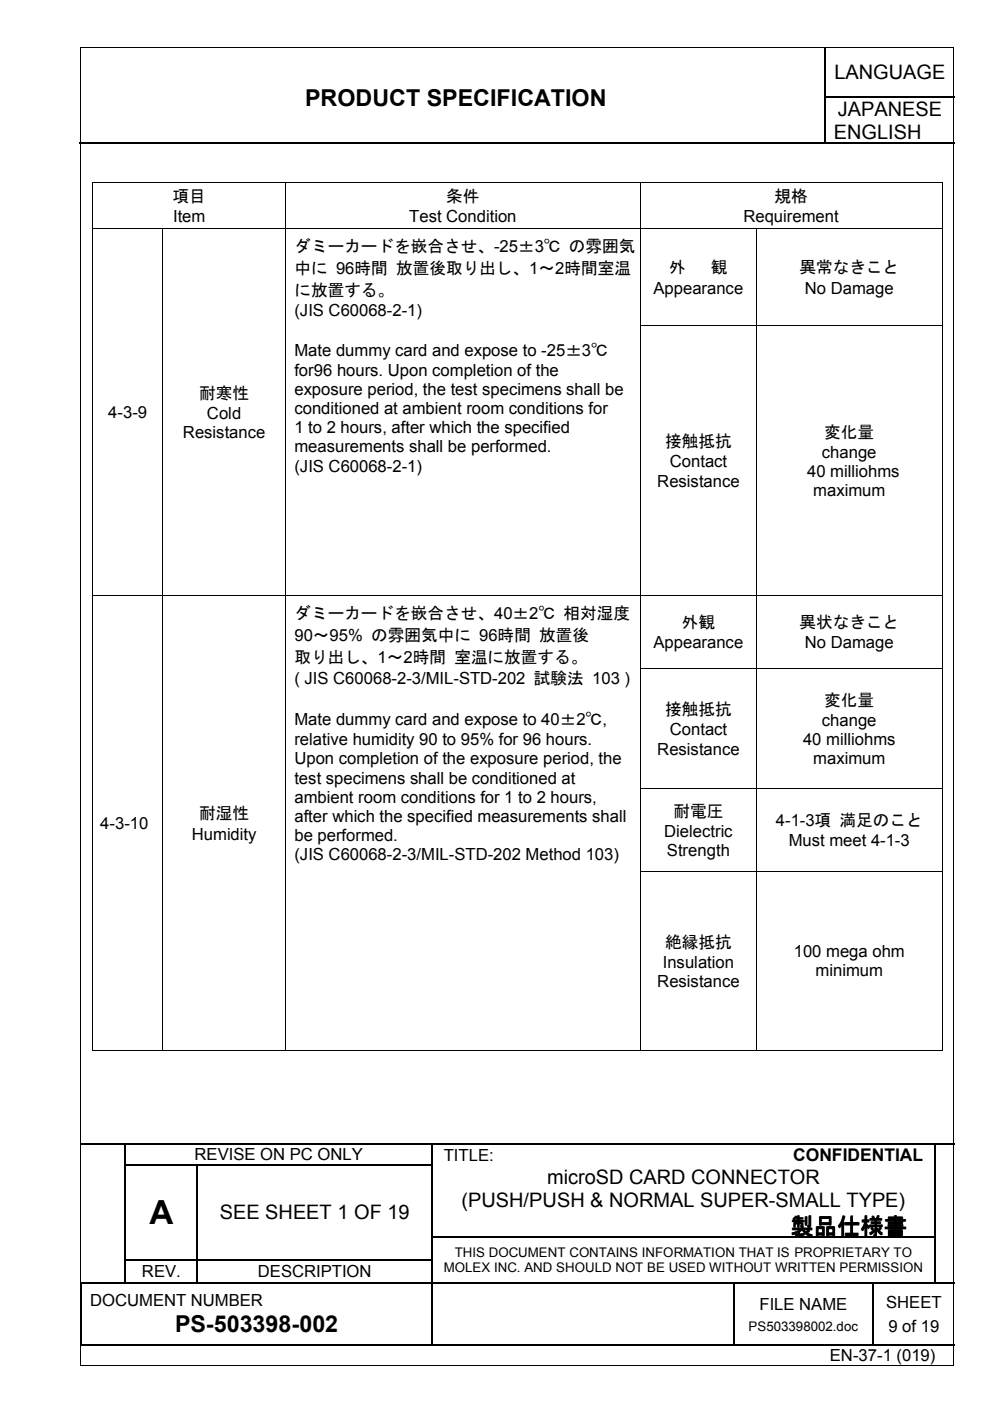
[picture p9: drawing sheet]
<svg xmlns="http://www.w3.org/2000/svg" width="210mm" height="297mm" viewBox="0 0 210 297" stroke-linecap="round" stroke-linejoin="round" font-family="sans-serif">
<defs><g id="words">
<text font-size="7" x="31.7" y="259.6">A</text>
<g font-size="4.9">
<text x="64.7" y="22.5">PRODUCT SPECIFICATION</text>
<text x="167.7" y="261.7">製品仕様書</text>
<text x="37.1" y="282.4">PS-503398-002</text>
</g>
<g font-size="4.2">
<text x="176.9" y="16.8">LANGUAGE</text>
<text x="176.8" y="29.4">ENGLISH</text>
<text x="177.7" y="24.6">JAPANESE</text>
<text x="116" y="251">microSD CARD CONNECTOR</text>
<text x="97.9" y="255.8">(PUSH/PUSH &amp; NORMAL SUPER-SMALL TYPE)</text>
<text x="46.6" y="258.6">SEE SHEET 1 OF 19</text>
</g>
<text font-size="3.7" x="168.2" y="246.2">CONFIDENTIAL</text>
<g font-size="3.5">
<text x="36.6" y="42.8">項目</text>
<text x="36.7" y="47.1">Item</text>
<text x="86.8" y="47.1">Test Condition</text>
<text x="94.6" y="42.8">条件</text>
<text x="157.6" y="47.1">Requirement</text>
<text x="164.2" y="42.8">規格</text>
<text x="62.4" y="53.5">ダミーカードを嵌合させ、-25±3℃ の雰囲気</text>
<text x="62.4" y="58.1">中に 96時間 放置後取り出し、1～2時間室温</text>
<text x="141.9" y="58">外</text>
<text x="150.7" y="58">観</text>
<text x="169.5" y="58">異常なきこと</text>
<text x="62.4" y="62.7">に放置する。</text>
<text x="138.6" y="62.2">Appearance</text>
<text x="170.6" y="62.2">No Damage</text>
<text x="62.4" y="67">(JIS C60068-2-1)</text>
<text x="62.4" y="75.4">Mate dummy card and expose to -25±3℃</text>
<text x="62.4" y="79.7">for96 hours. Upon completion of the</text>
<text x="62.4" y="83.7">exposure period, the test specimens shall be</text>
<text x="23" y="88.5">4-3-9</text>
<text x="42.2" y="84.5">耐寒性</text>
<text x="43.9" y="88.8">Cold</text>
<text x="62.4" y="87.8">conditioned at ambient room conditions for</text>
<text x="38.8" y="92.8">Resistance</text>
<text x="62.4" y="91.9">1 to 2 hours, after which the specified</text>
<text x="62.4" y="95.9">measurements shall be performed.</text>
<text x="141" y="94.8">接触抵抗</text>
<text x="174.8" y="92.8">変化量</text>
<text x="62.4" y="100">(JIS C60068-2-1)</text>
<text x="142" y="99.1">Contact</text>
<text x="171.1" y="101.1">40 milliohms</text>
<text x="174.3" y="97.1">change</text>
<text x="139.4" y="103.2">Resistance</text>
<text x="172.4" y="105.2">maximum</text>
<text x="62.4" y="131.3">ダミーカードを嵌合させ、40±2℃ 相対湿度</text>
<text x="62.4" y="135.9">90～95% の雰囲気中に 96時間 放置後</text>
<text x="138.6" y="137.5">Appearance</text>
<text x="144.5" y="133.2">外観</text>
<text x="169.5" y="133.2">異状なきこと</text>
<text x="170.6" y="137.5">No Damage</text>
<text x="62.4" y="140.5">取り出し、1～2時間 室温に放置する。</text>
<text x="62.4" y="145.1">( JIS C60068-2-3/MIL-STD-202 試験法 103 )</text>
<text x="174.8" y="149.6">変化量</text>
<text x="62.4" y="153.7">Mate dummy card and expose to 40±2℃,</text>
<text x="141" y="151.7">接触抵抗</text>
<text x="142" y="155.9">Contact</text>
<text x="174.3" y="153.9">change</text>
<text x="62.4" y="158">relative humidity 90 to 95% for 96 hours.</text>
<text x="139.4" y="160">Resistance</text>
<text x="170.3" y="158">40 milliohms</text>
<text x="62.4" y="162.1">Upon completion of the exposure period, the</text>
<text x="62.4" y="166.1">test specimens shall be conditioned at</text>
<text x="172.4" y="162">maximum</text>
<text x="42.2" y="173.7">耐湿性</text>
<text x="62.4" y="170.2">ambient room conditions for 1 to 2 hours,</text>
<text x="142.8" y="173.2">耐電圧</text>
<text x="21.3" y="175.7">4-3-10</text>
<text x="40.7" y="178">Humidity</text>
<text x="62.4" y="174.2">after which the specified measurements shall</text>
<text x="62.4" y="178.3">be performed.</text>
<text x="140.8" y="177.4">Dielectric</text>
<text x="164.5" y="175.2">4-1-3項 満足のこと</text>
<text x="167.2" y="179.5">Must meet 4-1-3</text>
<text x="62.4" y="182.4">(JIS C60068-2-3/MIL-STD-202 Method 103)</text>
<text x="141.4" y="181.5">Strength</text>
<text x="141" y="201">絶縁抵抗</text>
<text x="168.3" y="202.9">100 mega ohm</text>
<text x="139.4" y="209.3">Resistance</text>
<text x="140.5" y="205.3">Insulation</text>
<text x="172.9" y="207">minimum</text>
<text x="41.3" y="246">REVISE ON PC ONLY</text>
<text x="94.1" y="246.2">TITLE:</text>
<text x="30.1" y="270.8">REV.</text>
<text x="54.7" y="270.8">DESCRIPTION</text>
<text x="19.1" y="277">DOCUMENT NUMBER</text>
<text x="161" y="277.7">FILE NAME</text>
<text x="187.9" y="277.3">SHEET</text>
<text x="188.4" y="282.4">9 of 19</text>
<text x="176" y="288.6">EN-37-1 (019)</text>
</g>
<g font-size="2.8">
<text x="94.1" y="269.7">MOLEX INC. AND SHOULD NOT BE USED WITHOUT WRITTEN PERMISSION</text>
<text x="96.4" y="266.5">THIS DOCUMENT CONTAINS INFORMATION THAT IS PROPRIETARY TO</text>
<text x="158.7" y="282.1">PS503398002.doc</text>
</g>
</g></defs>
<g fill="none" stroke="#000" stroke-width=".25">
<path d="M174.9 10.2v10.2M16.8 30.4h158M174.9 20.6v9.7M175.1 20.5h27.4M175.1 30.4h27.4M17.2 242.6h9.3M26.6 242.8v4M26.6 247.1v4.8M26.6 252.2v4.8M26.6 257.3v4.9M26.7 242.6h64.8M26.7 246.9h15"/>
<path d="M41.8 247.1v4.8M41.8 252.2v4.8M41.8 257.3v4.9M42 246.9h49.5M91.6 242.8v4M91.6 247.1v4.8M91.6 252.2v4.8M91.6 257.3v4.9M91.7 242.6h106.4M198.2 242.8v4M198.2 247.1v4.8M198.2 252.2v4.8"/>
<path d="M198.2 257.3v4.9M198.4 242.6h4M17.2 272.1v13M17.6 272h8.9M26.6 262.5v4.5M26.6 267.3v4.5M26.7 267.1h15M26.7 272h15M41.8 262.5v4.5M41.8 267.3v4.5M42 267.1h49.5M42 272h49.5"/>
<path d="M91.6 262.5v4.5M91.6 267.3v4.5M91.6 272.1v13M91.7 262.3h106.4M91.7 272h63.8M155.6 272.1v13M155.7 272h29.3M185.1 272.1v13M185.3 272h12.8M198.2 262.5v4.5M198.2 267.3v4.5M198.4 272h4"/>
<path d="M17.3 285.2h74.2M91.7 285.2h63.8M155.7 285.2h29.3M185.3 285.2h17.1"/>
</g>
<g fill="#000">
<path d="M174.8 20.4h.3v.2h-.3zM174.8 30.3h.3v.2h-.3zM26.5 242.7l.2 .1zM26.5 242.5h.2v.2h-.2zM26.5 246.8h.2v.3h-.2zM26.5 251.9h.2v.3h-.2zM26.5 257h.2v.3h-.2zM41.7 247.1h.3zM41.7 246.8h.3v.3h-.3zM41.7 251.9h.3v.3h-.3zM41.7 257h.3v.3h-.3zM91.5 242.7l.2 .1z"/>
<path d="M91.5 242.5h.2v.2h-.2zM91.5 246.8h.2v.3h-.2zM91.5 251.9h.2v.3h-.2zM91.5 257h.2v.3h-.2zM198.1 242.7l.3 .1zM198.1 242.5h.3v.2h-.3zM198.1 246.8h.3v.3h-.3zM198.1 251.9h.3v.3h-.3zM198.1 257h.3v.3h-.3zM17.1 271.8h.2v.3h-.2zM17.3 271.8h.3v.3h-.3zM26.5 262.2h.2v.3h-.2z"/>
<path d="M26.5 267h.2v.3h-.2zM26.5 271.8h.2v.3h-.2zM41.7 262.2h.3v.3h-.3zM41.7 267h.3v.3h-.3zM41.7 271.8h.3v.3h-.3zM91.5 262.2h.2v.3h-.2zM91.5 267h.2v.3h-.2zM91.5 271.8h.2v.3h-.2zM155.5 272.1h.2zM155.5 271.8h.2v.3h-.2zM185 272.1h.3zM185 271.8h.3v.3h-.3z"/>
<path d="M198.1 262.2h.3v.3h-.3zM198.1 267h.3v.3h-.3zM198.1 271.8h.3v.3h-.3zM17.1 285.1h.2v.2h-.2zM91.5 285.1h.2v.2h-.2zM155.5 285.1h.2v.2h-.2zM185 285.1h.3v.2h-.3z"/>
</g>
<g fill="#fff">
<path d="M17.3 10.2l.1 .2z" fill-rule="evenodd"/>
<path d="M36.6 11.2h19.4v17h-19.4z" fill-rule="evenodd"/>
<path d="M135.4 11.2h19.4v17h-19.4z" fill-rule="evenodd"/>
<path d="M62.1 16.5h69.7v9.7h-69.7z" fill-rule="evenodd"/>
</g>
<g fill="#000">
<path d="M17 10h.2v.2h-.2zM202.1 10h.2v.2h-.2zM19.6 38.7h.2v.1h-.2zM60.5 38.7h.2v.1h-.2zM135.7 38.7h.1v.1h-.1zM199.6 38.7h.2v.1h-.2zM19.6 48.3h.2v1.7h-.2zM34.4 48.5h.2v1.5h-.2zM34.4 48.3h.2v.2h-.2zM60.5 48.3h.2v1.7h-.2zM135.7 48.3h.1v1.7h-.1zM160.4 48.5h.1v1.5h-.1z"/>
<path d="M160.4 48.3h.1v.2h-.1zM199.6 48.3h.2v1.7h-.2zM19.6 68.9h.2v1.7h-.2zM34.4 68.9h.2v1.7h-.2zM60.5 68.9h.2v1.7h-.2zM135.7 68.9h.1v1.7h-.1zM160.4 68.9h.1v1.7h-.1zM199.6 68.9h.2v1.7h-.2zM19.6 126.1h.2v1.7h-.2zM34.4 126.1h.2v1.7h-.2zM60.5 126.1h.2v1.7h-.2zM135.7 126.1h.1v1.7h-.1z"/>
<path d="M160.4 126.1h.1v1.7h-.1zM199.6 126.1h.2v1.7h-.2zM19.6 141.6h.2v1.7h-.2zM34.4 141.6h.2v1.7h-.2zM60.5 141.6h.2v1.7h-.2zM135.7 141.6h.1v1.7h-.1zM160.4 141.6h.1v1.7h-.1zM199.6 141.6h.2v1.7h-.2zM19.6 167.1h.2v1.7h-.2zM34.4 167.1h.2v1.7h-.2zM60.5 167.1h.2v1.7h-.2zM135.7 167.1h.1v1.7h-.1z"/>
<path d="M160.4 167.1h.1v1.7h-.1zM199.6 167.1h.2v1.7h-.2zM19.6 184.6h.2v1.7h-.2zM34.4 184.6h.2v1.7h-.2zM60.5 184.6h.2v1.7h-.2zM135.7 184.6h.1v1.7h-.1zM160.4 184.6h.1v1.7h-.1zM199.6 184.6h.2v1.7h-.2zM19.6 222.7h.2v.2h-.2zM34.4 222.7h.2v.2h-.2zM60.5 222.7h.2v.2h-.2zM135.7 222.7h.1v.2h-.1z"/>
<path d="M160.4 222.7h.1v.2h-.1zM199.6 222.7h.2v.2h-.2zM17 289.4h.2v.2h-.2zM202.1 289.4h.2v.2h-.2z"/>
</g>
<g fill="none" stroke="#000" stroke-width=".21">
<path d="M17.1 10.2v279.2M17.2 10.1h184.9M202.2 10.2v279.2M19.7 38.8v9.5M19.8 38.8h40.7M60.6 38.8v9.5M60.7 38.8h75M135.7 38.8v9.5M135.8 38.8h63.8M199.7 38.8v9.5M19.7 50v18.9M19.8 48.4h14.6"/>
<path d="M34.5 50v18.9M34.6 48.4h25.9M60.6 50v18.9M60.7 48.4h75M135.7 50v18.9M135.8 48.4h24.6M160.4 50v18.9M160.5 48.4h39.1M199.7 50v18.9M19.7 70.6v55.5M34.5 70.6v55.5M60.6 70.6v55.5"/>
<path d="M135.7 70.6v55.5M135.8 69h24.6M160.4 70.6v55.5M160.5 69h39.1M199.7 70.6v55.5M19.7 127.8v13.8M19.8 126.2h14.6M34.5 127.8v13.8M34.6 126.2h25.9M60.6 127.8v13.8M60.7 126.2h75M135.7 127.8v13.8"/>
<path d="M135.8 126.2h24.6M160.4 127.8v13.8M160.5 126.2h39.1M199.7 127.8v13.8M19.7 143.3v23.8M34.5 143.3v23.8M60.6 143.3v23.8M135.7 143.3v23.8M135.8 141.7h24.6M160.4 143.3v23.8M160.5 141.7h39.1M199.7 143.3v23.8"/>
<path d="M19.7 168.8v15.8M34.5 168.8v15.8M60.6 168.8v15.8M135.7 168.8v15.8M135.8 167.2h24.6M160.4 168.8v15.8M160.5 167.2h39.1M199.7 168.8v15.8M19.7 186.3v36.4M34.5 186.3v36.4M60.6 186.3v36.4M135.7 186.3v36.4"/>
<path d="M135.8 184.7h24.6M160.4 186.3v36.4M160.5 184.7h39.1M199.7 186.3v36.4M19.8 222.8h14.6M34.6 222.8h25.9M60.7 222.8h75M135.8 222.8h24.6M160.5 222.8h39.1M17.2 289.5h184.9"/>
</g>
<use href="#words"/>
</svg>
